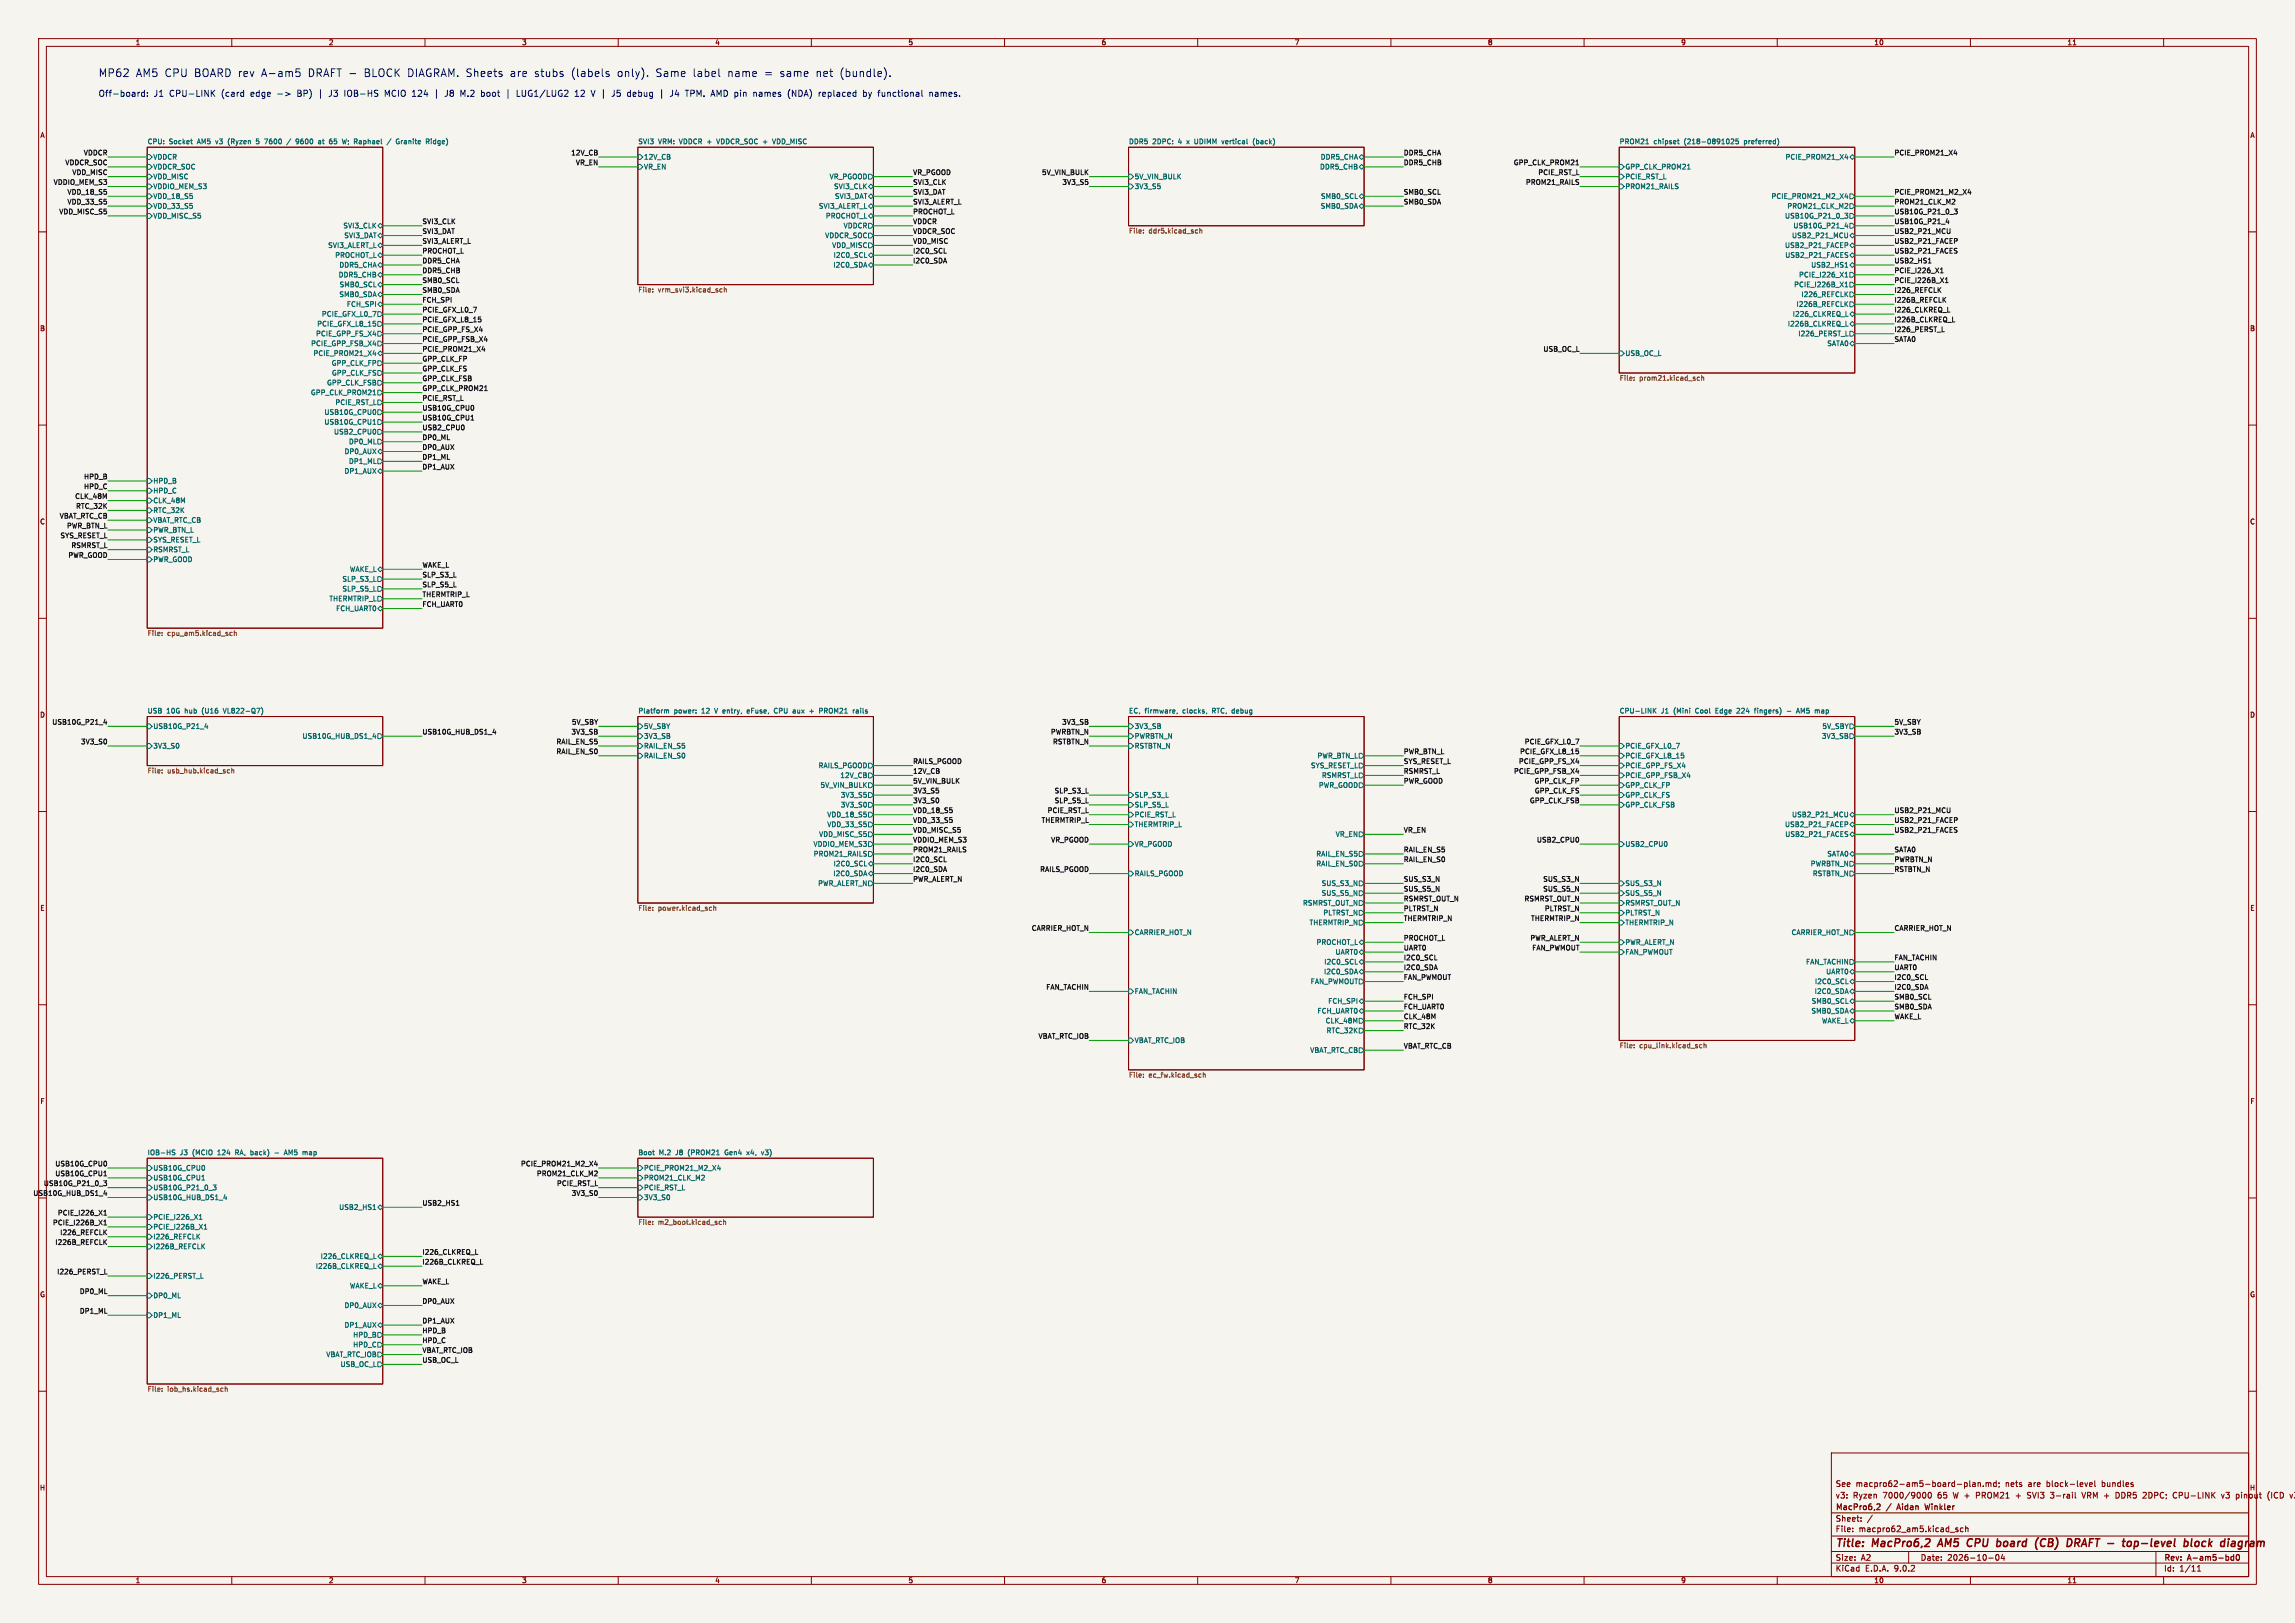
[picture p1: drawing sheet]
<svg xmlns="http://www.w3.org/2000/svg" width="594mm" height="420mm" viewBox="0 0 594 420" stroke-linecap="round" stroke-linejoin="round" font-family="sans-serif">
<defs><g id="words">
<g font-size="2.8" fill="#0000c2">
<text x="25.4" y="20.1">MP62</text>
<text x="35.1" y="20.1">AM5 CPU BOARD rev</text>
<text x="67.7" y="20.1">A-am5</text>
<text x="79.8" y="20.1">DRAFT -</text>
<text x="94.4" y="20.1">BLOCK DIAGRAM. Sheets</text>
<text x="132.4" y="20.1">are</text>
<text x="138.8" y="20.1">stubs</text>
<text x="148.3" y="20.1">(labels</text>
<text x="160.3" y="20.1">only).</text>
<text x="170.4" y="20.1">Same</text>
<text x="180" y="20.1">label</text>
<text x="189" y="20.1">name</text>
<text x="198.6" y="20.1">=</text>
<text x="202.7" y="20.1">same</text>
<text x="212.1" y="20.1">net</text>
<text x="218.3" y="20.1">(bundle).</text>
</g>
<g font-size="2.8" fill="#840000">
<text x="475" y="400.9">Title:</text>
<text x="484.7" y="400.9">MacPro6,2</text>
<text x="502.6" y="400.9">AM5</text>
<text x="510.8" y="400.9">CPU</text>
<text x="519.3" y="400.9">board</text>
<text x="530.1" y="400.9">(CB)</text>
<text x="539" y="400.9">DRAFT -</text>
<text x="555.1" y="400.9">top-level</text>
<text x="571.7" y="400.9">block</text>
<text x="582.1" y="400.9">diagram</text>
</g>
<g font-size="2.2" fill="#0000c2">
<text x="25.4" y="25.2">Off-board:</text>
<text x="39.8" y="25.2">J1</text>
<text x="43.9" y="25.2">CPU-LINK</text>
<text x="57.4" y="25.2">(card</text>
<text x="65.1" y="25.2">edge</text>
<text x="77.4" y="25.2">BP)</text>
<text x="83" y="25.2">|</text>
<text x="85.9" y="25.2">J3</text>
<text x="90" y="25.2">IOB-HS</text>
<text x="100.6" y="25.2">MCIO 124</text>
<text x="116.6" y="25.2">J8</text>
<text x="120.7" y="25.2">M.2</text>
<text x="126.2" y="25.2">boot</text>
<text x="135.7" y="25.2">LUG1/LUG2</text>
<text x="150.9" y="25.2">12</text>
<text x="155.3" y="25.2">V</text>
<text x="158" y="25.2">|</text>
<text x="160.9" y="25.2">J5</text>
<text x="165" y="25.2">debug</text>
<text x="173.5" y="25.2">|</text>
<text x="176.4" y="25.2">J4</text>
<text x="180.5" y="25.2">TPM. AMD pin</text>
<text x="198.5" y="25.2">names</text>
<text x="207.5" y="25.2">(NDA)</text>
<text x="215.6" y="25.2">replaced</text>
<text x="227.3" y="25.2">by</text>
<text x="231.3" y="25.2">functional</text>
<text x="244.7" y="25.2">names.</text>
</g>
<g font-size="2.1" fill="#840000">
<text x="475" y="388">v3:</text>
<text x="475" y="385">See</text>
<text x="479.6" y="388">Ryzen</text>
<text x="480.3" y="385">macpro62-am5-board-plan.md;</text>
<text x="487.4" y="388">7000/9000</text>
<text x="501.7" y="388">65</text>
<text x="505.8" y="388">W +</text>
<text x="512" y="388">PROM21</text>
<text x="519.1" y="385">nets</text>
<text x="522.5" y="388">+</text>
<text x="525.1" y="385">are</text>
<text x="525.6" y="388">SVI3</text>
<text x="530" y="385">block-level</text>
<text x="531.8" y="388">3-rail</text>
<text x="540.1" y="388">VRM +</text>
<text x="544.4" y="385">bundles</text>
<text x="549.1" y="388">DDR5</text>
<text x="556.3" y="388">2DPC;</text>
<text x="564.3" y="388">CPU-LINK</text>
<text x="577" y="388">v3</text>
<text x="580.9" y="388">pinout</text>
<text x="589.2" y="388">(ICD</text>
<text x="475" y="394">Sheet:</text>
<text x="475" y="391.2">MacPro6,2</text>
<text x="488.5" y="391.2">/</text>
<text x="491.8" y="391.2">Aidan</text>
<text x="499.6" y="391.2">Winkler</text>
<text x="475" y="396.7">File:</text>
<text x="481.1" y="396.7">macpro62_am5.kicad_sch</text>
<text x="475" y="406.9">KiCad</text>
<text x="475" y="404.1">Size:</text>
<text x="481.7" y="404.1">A2</text>
<text x="482.7" y="406.9">E.D.A.</text>
<text x="490.3" y="406.9">9.0.2</text>
<text x="497" y="404.1">Date:</text>
<text x="504" y="404.1">2026-10-04</text>
<text x="560" y="404.3">Rev:</text>
<text x="560" y="406.9">Id:</text>
<text x="564.1" y="406.9">1/11</text>
<text x="566.4" y="404.3">A-am5-bd0</text>
</g>
<g font-size="1.8" fill="#840000">
<text x="35" y="11.9">1</text>
<text x="85" y="11.9">2</text>
<text x="135" y="11.9">3</text>
<text x="185" y="11.9">4</text>
<text x="235" y="11.9">5</text>
<text x="285" y="11.9">6</text>
<text x="335" y="11.9">7</text>
<text x="385" y="11.9">8</text>
<text x="435" y="11.9">9</text>
<text x="485" y="11.9">10</text>
<text x="535" y="11.9">11</text>
<text x="10.3" y="35.9">A</text>
<text x="582.3" y="35.9">A</text>
<text x="10.3" y="85.9">B</text>
<text x="582.3" y="85.9">B</text>
<text x="10.3" y="135.9">C</text>
<text x="582.3" y="135.9">C</text>
<text x="10.3" y="185.9">D</text>
<text x="582.3" y="185.9">D</text>
<text x="10.3" y="235.9">E</text>
<text x="582.3" y="235.9">E</text>
<text x="10.3" y="285.9">F</text>
<text x="582.3" y="285.9">F</text>
<text x="10.3" y="335.9">G</text>
<text x="582.3" y="335.9">G</text>
<text x="10.2" y="385.9">H</text>
<text x="582.2" y="385.9">H</text>
<text x="35" y="409.9">1</text>
<text x="85" y="409.9">2</text>
<text x="135" y="409.9">3</text>
<text x="185" y="409.9">4</text>
<text x="235" y="409.9">5</text>
<text x="285" y="409.9">6</text>
<text x="335" y="409.9">7</text>
<text x="385" y="409.9">8</text>
<text x="435" y="409.9">9</text>
<text x="485" y="409.9">10</text>
<text x="535" y="409.9">11</text>
</g>
<g font-size="1.8" fill="#0f0f0f">
<text x="21.6" y="40.3">VDDCR</text>
<text x="147.7" y="40.3">12V_CB</text>
<text x="363.2" y="40.3">DDR5_CHA</text>
<text x="490.2" y="40.3">PCIE_PROM21_X4</text>
<text x="13.8" y="47.9">VDDIO_MEM_S3</text>
<text x="16.8" y="42.8">VDDCR_SOC</text>
<text x="18.6" y="45.4">VDD_MISC</text>
<text x="148.9" y="42.8">VR_EN</text>
<text x="236.2" y="45.4">VR_PGOOD</text>
<text x="236.2" y="47.9">SVI3_CLK</text>
<text x="269.6" y="45.4">5V_VIN_BULK</text>
<text x="274.8" y="47.9">3V3_S5</text>
<text x="363.2" y="42.8">DDR5_CHB</text>
<text x="391.7" y="42.8">GPP_CLK_PROM21</text>
<text x="394.8" y="47.9">PROM21_RAILS</text>
<text x="398" y="45.4">PCIE_RST_L</text>
<text x="17.3" y="50.5">VDD_18_S5</text>
<text x="17.3" y="53">VDD_33_S5</text>
<text x="236.2" y="53">SVI3_ALERT_L</text>
<text x="236.2" y="50.5">SVI3_DAT</text>
<text x="363.2" y="50.5">SMB0_SCL</text>
<text x="363.2" y="53">SMB0_SDA</text>
<text x="490.2" y="50.5">PCIE_PROM21_M2_X4</text>
<text x="490.2" y="53">PROM21_CLK_M2</text>
<text x="15.2" y="55.5">VDD_MISC_S5</text>
<text x="109.2" y="58.1">SVI3_CLK</text>
<text x="236.2" y="55.5">PROCHOT_L</text>
<text x="236.2" y="58.1">VDDCR</text>
<text x="490.2" y="55.5">USB10G_P21_0_3</text>
<text x="490.2" y="58.1">USB10G_P21_4</text>
<text x="109.2" y="60.6">SVI3_DAT</text>
<text x="109.2" y="63.2">SVI3_ALERT_L</text>
<text x="109.2" y="65.7">PROCHOT_L</text>
<text x="236.2" y="63.2">VDD_MISC</text>
<text x="236.2" y="60.6">VDDCR_SOC</text>
<text x="236.2" y="65.7">I2C0_SCL</text>
<text x="490.2" y="65.7">USB2_P21_FACES</text>
<text x="490.2" y="60.6">USB2_P21_MCU</text>
<text x="490.2" y="63.2">USB2_P21_FACEP</text>
<text x="109.2" y="68.2">DDR5_CHA</text>
<text x="109.2" y="70.8">DDR5_CHB</text>
<text x="236.2" y="68.2">I2C0_SDA</text>
<text x="490.2" y="68.2">USB2_HS1</text>
<text x="490.2" y="70.8">PCIE_I226_X1</text>
<text x="109.2" y="73.3">SMB0_SCL</text>
<text x="109.2" y="75.9">SMB0_SDA</text>
<text x="490.2" y="73.3">PCIE_I226B_X1</text>
<text x="490.2" y="75.9">I226_REFCLK</text>
<text x="109.2" y="78.4">FCH_SPI</text>
<text x="109.2" y="80.9">PCIE_GFX_L0_7</text>
<text x="109.2" y="83.5">PCIE_GFX_L8_15</text>
<text x="490.2" y="78.4">I226B_REFCLK</text>
<text x="490.2" y="80.9">I226_CLKREQ_L</text>
<text x="490.2" y="83.5">I226B_CLKREQ_L</text>
<text x="109.2" y="86">PCIE_GPP_FS_X4</text>
<text x="109.2" y="88.6">PCIE_GPP_FSB_X4</text>
<text x="490.2" y="86">I226_PERST_L</text>
<text x="490.2" y="88.6">SATA0</text>
<text x="109.2" y="91.1">PCIE_PROM21_X4</text>
<text x="109.2" y="93.6">GPP_CLK_FP</text>
<text x="399.4" y="91.1">USB_OC_L</text>
<text x="109.2" y="96.2">GPP_CLK_FS</text>
<text x="109.2" y="98.7">GPP_CLK_FSB</text>
<text x="109.2" y="101.3">GPP_CLK_PROM21</text>
<text x="109.2" y="103.8">PCIE_RST_L</text>
<text x="109.2" y="106.3">USB10G_CPU0</text>
<text x="109.2" y="108.9">USB10G_CPU1</text>
<text x="109.2" y="111.4">USB2_CPU0</text>
<text x="109.2" y="114">DP0_ML</text>
<text x="109.2" y="116.5">DP0_AUX</text>
<text x="109.2" y="119">DP1_ML</text>
<text x="21.6" y="124.1">HPD_B</text>
<text x="109.2" y="121.6">DP1_AUX</text>
<text x="19.3" y="129.2">CLK_48M</text>
<text x="19.6" y="131.7">RTC_32K</text>
<text x="21.6" y="126.7">HPD_C</text>
<text x="15.3" y="134.3">VBAT_RTC_CB</text>
<text x="17.2" y="136.8">PWR_BTN_L</text>
<text x="15.5" y="139.4">SYS_RESET_L</text>
<text x="18.4" y="141.9">RSMRST_L</text>
<text x="17.6" y="144.4">PWR_GOOD</text>
<text x="109.2" y="149.5">SLP_S3_L</text>
<text x="109.2" y="147">WAKE_L</text>
<text x="109.2" y="152.1">SLP_S5_L</text>
<text x="109.2" y="154.6">THERMTRIP_L</text>
<text x="109.2" y="157.1">FCH_UART0</text>
<text x="13.4" y="187.6">USB10G_P21_4</text>
<text x="109.2" y="190.2">USB10G_HUB_DS1_4</text>
<text x="147.8" y="190.2">3V3_SB</text>
<text x="147.9" y="187.6">5V_SBY</text>
<text x="271.9" y="190.2">PWRBTN_N</text>
<text x="274.8" y="187.6">3V3_SB</text>
<text x="490.2" y="190.2">3V3_SB</text>
<text x="490.2" y="187.6">5V_SBY</text>
<text x="20.8" y="192.7">3V3_S0</text>
<text x="143.9" y="195.2">RAIL_EN_S0</text>
<text x="143.9" y="192.7">RAIL_EN_S5</text>
<text x="236.2" y="197.8">RAILS_PGOOD</text>
<text x="272.4" y="192.7">RSTBTN_N</text>
<text x="363.2" y="197.8">SYS_RESET_L</text>
<text x="363.2" y="195.2">PWR_BTN_L</text>
<text x="393" y="197.8">PCIE_GPP_FS_X4</text>
<text x="393.3" y="195.2">PCIE_GFX_L8_15</text>
<text x="394.5" y="192.7">PCIE_GFX_L0_7</text>
<text x="236.2" y="202.9">5V_VIN_BULK</text>
<text x="236.2" y="200.3">12V_CB</text>
<text x="363.2" y="202.9">PWR_GOOD</text>
<text x="363.2" y="200.3">RSMRST_L</text>
<text x="391.7" y="200.3">PCIE_GPP_FSB_X4</text>
<text x="397.1" y="202.9">GPP_CLK_FP</text>
<text x="236.2" y="207.9">3V3_S0</text>
<text x="236.2" y="205.4">3V3_S5</text>
<text x="272.8" y="207.9">SLP_S5_L</text>
<text x="272.8" y="205.4">SLP_S3_L</text>
<text x="395.9" y="207.9">GPP_CLK_FSB</text>
<text x="397.1" y="205.4">GPP_CLK_FS</text>
<text x="236.2" y="210.5">VDD_18_S5</text>
<text x="236.2" y="213">VDD_33_S5</text>
<text x="236.2" y="215.6">VDD_MISC_S5</text>
<text x="269.5" y="213">THERMTRIP_L</text>
<text x="271" y="210.5">PCIE_RST_L</text>
<text x="363.2" y="215.6">VR_EN</text>
<text x="490.2" y="215.6">USB2_P21_FACES</text>
<text x="490.2" y="213">USB2_P21_FACEP</text>
<text x="490.2" y="210.5">USB2_P21_MCU</text>
<text x="236.2" y="218.1">VDDIO_MEM_S3</text>
<text x="236.2" y="220.6">PROM21_RAILS</text>
<text x="271.9" y="218.1">VR_PGOOD</text>
<text x="363.2" y="220.6">RAIL_EN_S5</text>
<text x="397.7" y="218.1">USB2_CPU0</text>
<text x="490.2" y="220.6">SATA0</text>
<text x="236.2" y="223.2">I2C0_SCL</text>
<text x="236.2" y="225.7">I2C0_SDA</text>
<text x="269.1" y="225.7">RAILS_PGOOD</text>
<text x="363.2" y="223.2">RAIL_EN_S0</text>
<text x="490.2" y="225.7">RSTBTN_N</text>
<text x="490.2" y="223.2">PWRBTN_N</text>
<text x="236.2" y="228.3">PWR_ALERT_N</text>
<text x="363.2" y="230.8">SUS_S5_N</text>
<text x="363.2" y="233.3">RSMRST_OUT_N</text>
<text x="363.2" y="228.3">SUS_S3_N</text>
<text x="394.5" y="233.3">RSMRST_OUT_N</text>
<text x="399.3" y="230.8">SUS_S5_N</text>
<text x="399.3" y="228.3">SUS_S3_N</text>
<text x="363.2" y="235.9">PLTRST_N</text>
<text x="363.2" y="238.4">THERMTRIP_N</text>
<text x="396.2" y="238.4">THERMTRIP_N</text>
<text x="399.7" y="235.9">PLTRST_N</text>
<text x="266.9" y="241">CARRIER_HOT_N</text>
<text x="363.2" y="243.5">PROCHOT_L</text>
<text x="396" y="243.5">PWR_ALERT_N</text>
<text x="490.2" y="241">CARRIER_HOT_N</text>
<text x="363.2" y="248.6">I2C0_SCL</text>
<text x="363.2" y="251.1">I2C0_SDA</text>
<text x="363.2" y="246">UART0</text>
<text x="396.5" y="246">FAN_PWMOUT</text>
<text x="490.2" y="251.1">UART0</text>
<text x="490.2" y="248.6">FAN_TACHIN</text>
<text x="270.7" y="256.2">FAN_TACHIN</text>
<text x="363.2" y="253.7">FAN_PWMOUT</text>
<text x="490.2" y="256.2">I2C0_SDA</text>
<text x="490.2" y="253.7">I2C0_SCL</text>
<text x="363.2" y="263.8">CLK_48M</text>
<text x="363.2" y="261.3">FCH_UART0</text>
<text x="363.2" y="258.7">FCH_SPI</text>
<text x="490.2" y="263.8">WAKE_L</text>
<text x="490.2" y="261.3">SMB0_SDA</text>
<text x="490.2" y="258.7">SMB0_SCL</text>
<text x="268.7" y="268.9">VBAT_RTC_IOB</text>
<text x="363.2" y="266.4">RTC_32K</text>
<text x="363.2" y="271.4">VBAT_RTC_CB</text>
<text x="14.2" y="301.9">USB10G_CPU0</text>
<text x="14.2" y="304.5">USB10G_CPU1</text>
<text x="134.7" y="301.9">PCIE_PROM21_M2_X4</text>
<text x="138.8" y="304.5">PROM21_CLK_M2</text>
<text x="8.5" y="309.5">USB10G_HUB_DS1_4</text>
<text x="11.2" y="307">USB10G_P21_0_3</text>
<text x="144" y="307">PCIE_RST_L</text>
<text x="147.8" y="309.5">3V3_S0</text>
<text x="13.6" y="317.2">PCIE_I226B_X1</text>
<text x="14.9" y="314.6">PCIE_I226_X1</text>
<text x="109.2" y="312.1">USB2_HS1</text>
<text x="14.2" y="322.2">I226B_REFCLK</text>
<text x="15.5" y="319.7">I226_REFCLK</text>
<text x="14.7" y="329.9">I226_PERST_L</text>
<text x="109.2" y="327.3">I226B_CLKREQ_L</text>
<text x="109.2" y="324.8">I226_CLKREQ_L</text>
<text x="20.5" y="334.9">DP0_ML</text>
<text x="109.2" y="332.4">WAKE_L</text>
<text x="20.5" y="340">DP1_ML</text>
<text x="109.2" y="337.5">DP0_AUX</text>
<text x="109.2" y="342.6">DP1_AUX</text>
<text x="109.2" y="345.1">HPD_B</text>
<text x="109.2" y="347.6">HPD_C</text>
<text x="109.2" y="350.2">VBAT_RTC_IOB</text>
<text x="109.2" y="352.7">USB_OC_L</text>
</g>
<g font-size="1.8" fill="#006464">
<text x="38.1" y="37.4">CPU:</text>
<text x="39.6" y="41.5">VDDCR</text>
<text x="43.7" y="37.4">Socket</text>
<text x="51.2" y="37.4">AM5</text>
<text x="56.1" y="37.4">v3</text>
<text x="59.5" y="37.4">(Ryzen</text>
<text x="67" y="37.4">5</text>
<text x="69.4" y="37.4">7600</text>
<text x="77.9" y="37.4">9600</text>
<text x="83.9" y="37.4">at</text>
<text x="86.9" y="37.4">65</text>
<text x="90.5" y="37.4">W; Raphael</text>
<text x="102.5" y="37.4">/</text>
<text x="105" y="37.4">Granite</text>
<text x="113" y="37.4">Ridge)</text>
<text x="165.1" y="37.4">SVI3</text>
<text x="166.6" y="41.5">12V_CB</text>
<text x="170.4" y="37.4">VRM: VDDCR +</text>
<text x="186.1" y="37.4">VDDCR_SOC +</text>
<text x="200.9" y="37.4">VDD_MISC</text>
<text x="292.1" y="37.4">DDR5</text>
<text x="298.3" y="37.4">2DPC:</text>
<text x="305.1" y="37.4">4</text>
<text x="307.5" y="37.4">x</text>
<text x="309.7" y="37.4">UDIMM</text>
<text x="316.9" y="37.4">vertical</text>
<text x="325.2" y="37.4">(back)</text>
<text x="341.7" y="41.5">DDR5_CHA</text>
<text x="419.1" y="37.4">PROM21</text>
<text x="428" y="37.4">chipset</text>
<text x="436" y="37.4">(218-0891025</text>
<text x="451.7" y="37.4">preferred)</text>
<text x="462" y="41.5">PCIE_PROM21_X4</text>
<text x="39.6" y="44">VDDCR_SOC</text>
<text x="39.6" y="46.6">VDD_MISC</text>
<text x="166.6" y="44">VR_EN</text>
<text x="214.6" y="46.6">VR_PGOOD</text>
<text x="293.6" y="46.6">5V_VIN_BULK</text>
<text x="341.5" y="44">DDR5_CHB</text>
<text x="420.6" y="44">GPP_CLK_PROM21</text>
<text x="420.6" y="46.6">PCIE_RST_L</text>
<text x="39.6" y="49.1">VDDIO_MEM_S3</text>
<text x="39.6" y="51.7">VDD_18_S5</text>
<text x="215.7" y="49.1">SVI3_CLK</text>
<text x="216" y="51.7">SVI3_DAT</text>
<text x="293.6" y="49.1">3V3_S5</text>
<text x="341.8" y="51.7">SMB0_SCL</text>
<text x="420.6" y="49.1">PROM21_RAILS</text>
<text x="458.4" y="51.7">PCIE_PROM21_M2_X4</text>
<text x="39.6" y="54.2">VDD_33_S5</text>
<text x="39.6" y="56.7">VDD_MISC_S5</text>
<text x="88.7" y="59.3">SVI3_CLK</text>
<text x="211.8" y="54.2">SVI3_ALERT_L</text>
<text x="213.6" y="56.7">PROCHOT_L</text>
<text x="218.2" y="59.3">VDDCR</text>
<text x="341.7" y="54.2">SMB0_SDA</text>
<text x="461.9" y="56.7">USB10G_P21_0_3</text>
<text x="462.5" y="54.2">PROM21_CLK_M2</text>
<text x="464.1" y="59.3">USB10G_P21_4</text>
<text x="84.8" y="64.4">SVI3_ALERT_L</text>
<text x="89" y="61.8">SVI3_DAT</text>
<text x="213.5" y="61.8">VDDCR_SOC</text>
<text x="215.3" y="64.4">VDD_MISC</text>
<text x="461.9" y="64.4">USB2_P21_FACEP</text>
<text x="463.7" y="61.8">USB2_P21_MCU</text>
<text x="86.6" y="66.9">PROCHOT_L</text>
<text x="87.5" y="72">DDR5_CHB</text>
<text x="87.7" y="69.4">DDR5_CHA</text>
<text x="215.6" y="69.4">I2C0_SDA</text>
<text x="215.6" y="66.9">I2C0_SCL</text>
<text x="461.9" y="66.9">USB2_P21_FACES</text>
<text x="465.5" y="72">PCIE_I226_X1</text>
<text x="468.7" y="69.4">USB2_HS1</text>
<text x="87.7" y="77.1">SMB0_SDA</text>
<text x="87.8" y="74.5">SMB0_SCL</text>
<text x="464.2" y="74.5">PCIE_I226B_X1</text>
<text x="466.1" y="77.1">I226_REFCLK</text>
<text x="83.2" y="82.1">PCIE_GFX_L0_7</text>
<text x="89.7" y="79.6">FCH_SPI</text>
<text x="463.9" y="82.1">I226_CLKREQ_L</text>
<text x="464.8" y="79.6">I226B_REFCLK</text>
<text x="80.4" y="89.8">PCIE_GPP_FSB_X4</text>
<text x="81.7" y="87.2">PCIE_GPP_FS_X4</text>
<text x="82" y="84.7">PCIE_GFX_L8_15</text>
<text x="462.6" y="84.7">I226B_CLKREQ_L</text>
<text x="465.3" y="87.2">I226_PERST_L</text>
<text x="472.8" y="89.8">SATA0</text>
<text x="81" y="92.3">PCIE_PROM21_X4</text>
<text x="85.7" y="94.8">GPP_CLK_FP</text>
<text x="420.6" y="92.3">USB_OC_L</text>
<text x="84.5" y="99.9">GPP_CLK_FSB</text>
<text x="85.8" y="97.4">GPP_CLK_FS</text>
<text x="80.3" y="102.5">GPP_CLK_PROM21</text>
<text x="83.8" y="107.5">USB10G_CPU0</text>
<text x="86.7" y="105">PCIE_RST_L</text>
<text x="83.8" y="110.1">USB10G_CPU1</text>
<text x="86.3" y="112.6">USB2_CPU0</text>
<text x="89.1" y="117.7">DP0_AUX</text>
<text x="90.2" y="115.2">DP0_ML</text>
<text x="39.6" y="125.3">HPD_B</text>
<text x="89.1" y="122.8">DP1_AUX</text>
<text x="90.2" y="120.2">DP1_ML</text>
<text x="39.6" y="127.9">HPD_C</text>
<text x="39.6" y="130.4">CLK_48M</text>
<text x="39.6" y="132.9">RTC_32K</text>
<text x="39.6" y="135.5">VBAT_RTC_CB</text>
<text x="39.6" y="138">PWR_BTN_L</text>
<text x="39.6" y="140.6">SYS_RESET_L</text>
<text x="39.6" y="143.1">RSMRST_L</text>
<text x="39.6" y="145.6">PWR_GOOD</text>
<text x="90.4" y="148.2">WAKE_L</text>
<text x="85.1" y="155.8">THERMTRIP_L</text>
<text x="88.5" y="150.7">SLP_S3_L</text>
<text x="88.5" y="153.3">SLP_S5_L</text>
<text x="86.9" y="158.3">FCH_UART0</text>
<text x="38.1" y="184.7">USB</text>
<text x="43.1" y="184.7">10G</text>
<text x="47.9" y="184.7">hub</text>
<text x="52.6" y="184.7">(U16</text>
<text x="58.3" y="184.7">VL822-Q7)</text>
<text x="165.1" y="184.7">Platform</text>
<text x="174.4" y="184.7">power:</text>
<text x="181.7" y="184.7">12</text>
<text x="185.3" y="184.7">V entry,</text>
<text x="194.1" y="184.7">eFuse,</text>
<text x="201.3" y="184.7">CPU</text>
<text x="206.3" y="184.7">aux</text>
<text x="210.8" y="184.7">+</text>
<text x="213.6" y="184.7">PROM21</text>
<text x="222.5" y="184.7">rails</text>
<text x="292.1" y="184.7">EC,</text>
<text x="296.3" y="184.7">firmware,</text>
<text x="306.2" y="184.7">clocks,</text>
<text x="314.1" y="184.7">RTC, debug</text>
<text x="419.1" y="184.7">CPU-LINK</text>
<text x="429.9" y="184.7">J1</text>
<text x="433.3" y="184.7">(Mini</text>
<text x="439.1" y="184.7">Cool</text>
<text x="444.5" y="184.7">Edge</text>
<text x="450.2" y="184.7">224</text>
<text x="455" y="184.7">fingers)</text>
<text x="466.3" y="184.7">AM5</text>
<text x="471.2" y="184.7">map</text>
<text x="39.6" y="188.8">USB10G_P21_4</text>
<text x="78.2" y="191.4">USB10G_HUB_DS1_4</text>
<text x="166.6" y="188.8">5V_SBY</text>
<text x="166.6" y="191.4">3V3_SB</text>
<text x="293.6" y="188.8">3V3_SB</text>
<text x="293.6" y="191.4">PWRBTN_N</text>
<text x="471.4" y="191.4">3V3_SB</text>
<text x="471.6" y="188.8">5V_SBY</text>
<text x="39.6" y="193.9">3V3_S0</text>
<text x="166.6" y="193.9">RAIL_EN_S5</text>
<text x="166.6" y="196.4">RAIL_EN_S0</text>
<text x="293.6" y="193.9">RSTBTN_N</text>
<text x="340.9" y="196.4">PWR_BTN_L</text>
<text x="420.6" y="193.9">PCIE_GFX_L0_7</text>
<text x="420.6" y="196.4">PCIE_GFX_L8_15</text>
<text x="211.8" y="199">RAILS_PGOOD</text>
<text x="217.4" y="201.5">12V_CB</text>
<text x="339.2" y="199">SYS_RESET_L</text>
<text x="342" y="201.5">RSMRST_L</text>
<text x="420.6" y="199">PCIE_GPP_FS_X4</text>
<text x="420.6" y="201.5">PCIE_GPP_FSB_X4</text>
<text x="212.2" y="204.1">5V_VIN_BULK</text>
<text x="217.5" y="206.6">3V3_S5</text>
<text x="217.5" y="209.1">3V3_S0</text>
<text x="293.6" y="206.6">SLP_S3_L</text>
<text x="293.6" y="209.1">SLP_S5_L</text>
<text x="341.2" y="204.1">PWR_GOOD</text>
<text x="420.6" y="204.1">GPP_CLK_FP</text>
<text x="420.6" y="206.6">GPP_CLK_FS</text>
<text x="420.6" y="209.1">GPP_CLK_FSB</text>
<text x="214" y="211.7">VDD_18_S5</text>
<text x="214" y="214.2">VDD_33_S5</text>
<text x="293.6" y="211.7">PCIE_RST_L</text>
<text x="293.6" y="214.2">THERMTRIP_L</text>
<text x="461.9" y="214.2">USB2_P21_FACEP</text>
<text x="463.7" y="211.7">USB2_P21_MCU</text>
<text x="210.4" y="219.3">VDDIO_MEM_S3</text>
<text x="210.5" y="221.8">PROM21_RAILS</text>
<text x="211.9" y="216.8">VDD_MISC_S5</text>
<text x="293.6" y="219.3">VR_PGOOD</text>
<text x="340.6" y="221.8">RAIL_EN_S5</text>
<text x="345.6" y="216.8">VR_EN</text>
<text x="420.6" y="219.3">USB2_CPU0</text>
<text x="461.9" y="216.8">USB2_P21_FACES</text>
<text x="472.8" y="221.8">SATA0</text>
<text x="215.6" y="226.9">I2C0_SDA</text>
<text x="215.6" y="224.4">I2C0_SCL</text>
<text x="293.6" y="226.9">RAILS_PGOOD</text>
<text x="340.6" y="224.4">RAIL_EN_S0</text>
<text x="468.5" y="224.4">PWRBTN_N</text>
<text x="469.1" y="226.9">RSTBTN_N</text>
<text x="211.6" y="229.5">PWR_ALERT_N</text>
<text x="342" y="229.5">SUS_S3_N</text>
<text x="342" y="232">SUS_S5_N</text>
<text x="420.6" y="229.5">SUS_S3_N</text>
<text x="420.6" y="232">SUS_S5_N</text>
<text x="337.1" y="234.5">RSMRST_OUT_N</text>
<text x="338.8" y="239.6">THERMTRIP_N</text>
<text x="342.4" y="237.1">PLTRST_N</text>
<text x="420.6" y="234.5">RSMRST_OUT_N</text>
<text x="420.6" y="237.1">PLTRST_N</text>
<text x="420.6" y="239.6">THERMTRIP_N</text>
<text x="293.6" y="242.2">CARRIER_HOT_N</text>
<text x="340.6" y="244.7">PROCHOT_L</text>
<text x="420.6" y="244.7">PWR_ALERT_N</text>
<text x="463.6" y="242.2">CARRIER_HOT_N</text>
<text x="342.6" y="249.8">I2C0_SCL</text>
<text x="345.5" y="247.2">UART0</text>
<text x="420.6" y="247.2">FAN_PWMOUT</text>
<text x="467.3" y="249.8">FAN_TACHIN</text>
<text x="293.6" y="257.4">FAN_TACHIN</text>
<text x="339.1" y="254.9">FAN_PWMOUT</text>
<text x="342.6" y="252.3">I2C0_SDA</text>
<text x="469.6" y="257.4">I2C0_SDA</text>
<text x="469.6" y="254.9">I2C0_SCL</text>
<text x="472.5" y="252.3">UART0</text>
<text x="340.9" y="262.5">FCH_UART0</text>
<text x="343.7" y="259.9">FCH_SPI</text>
<text x="468.7" y="262.5">SMB0_SDA</text>
<text x="468.8" y="259.9">SMB0_SCL</text>
<text x="343" y="265">CLK_48M</text>
<text x="343.2" y="267.6">RTC_32K</text>
<text x="471.4" y="265">WAKE_L</text>
<text x="293.6" y="270.1">VBAT_RTC_IOB</text>
<text x="339" y="272.6">VBAT_RTC_CB</text>
<text x="38.1" y="299">IOB-HS</text>
<text x="46.6" y="299">J3</text>
<text x="49.9" y="299">(MCIO</text>
<text x="56.6" y="299">124</text>
<text x="61.4" y="299">RA, back)</text>
<text x="74.7" y="299">AM5</text>
<text x="79.6" y="299">map</text>
<text x="165.1" y="299">Boot</text>
<text x="170.6" y="299">M.2</text>
<text x="175" y="299">J8</text>
<text x="178.3" y="299">(PROM21</text>
<text x="188.1" y="299">Gen4</text>
<text x="194" y="299">x4,</text>
<text x="198" y="299">v3)</text>
<text x="39.6" y="303.1">USB10G_CPU0</text>
<text x="39.6" y="305.7">USB10G_CPU1</text>
<text x="166.6" y="303.1">PCIE_PROM21_M2_X4</text>
<text x="166.6" y="305.7">PROM21_CLK_M2</text>
<text x="39.6" y="308.2">USB10G_P21_0_3</text>
<text x="39.6" y="310.7">USB10G_HUB_DS1_4</text>
<text x="166.6" y="308.2">PCIE_RST_L</text>
<text x="166.6" y="310.7">3V3_S0</text>
<text x="39.6" y="315.8">PCIE_I226_X1</text>
<text x="87.7" y="313.3">USB2_HS1</text>
<text x="39.6" y="318.4">PCIE_I226B_X1</text>
<text x="39.6" y="320.9">I226_REFCLK</text>
<text x="39.6" y="323.4">I226B_REFCLK</text>
<text x="81.6" y="328.5">I226B_CLKREQ_L</text>
<text x="82.9" y="326">I226_CLKREQ_L</text>
<text x="39.6" y="331.1">I226_PERST_L</text>
<text x="90.4" y="333.6">WAKE_L</text>
<text x="39.6" y="336.1">DP0_ML</text>
<text x="39.6" y="341.2">DP1_ML</text>
<text x="89.1" y="338.7">DP0_AUX</text>
<text x="89.1" y="343.8">DP1_AUX</text>
<text x="91.3" y="346.3">HPD_B</text>
<text x="84.3" y="351.4">VBAT_RTC_IOB</text>
<text x="88" y="353.9">USB_OC_L</text>
<text x="91.3" y="348.8">HPD_C</text>
</g>
<g font-size="1.8" fill="#725600">
<text x="292.1" y="60.7">File:</text>
<text x="297.3" y="60.7">ddr5.kicad_sch</text>
<text x="165.1" y="76">File:</text>
<text x="170.3" y="76">vrm_svi3.kicad_sch</text>
<text x="419.1" y="98.8">File:</text>
<text x="424.3" y="98.8">prom21.kicad_sch</text>
<text x="38.1" y="164.9">File:</text>
<text x="43.3" y="164.9">cpu_am5.kicad_sch</text>
<text x="38.1" y="200.4">File:</text>
<text x="43.3" y="200.4">usb_hub.kicad_sch</text>
<text x="165.1" y="236">File:</text>
<text x="170.3" y="236">power.kicad_sch</text>
<text x="419.1" y="271.6">File:</text>
<text x="424.3" y="271.6">cpu_link.kicad_sch</text>
<text x="292.1" y="279.2">File:</text>
<text x="297.3" y="279.2">ec_fw.kicad_sch</text>
<text x="165.1" y="317.3">File:</text>
<text x="170.3" y="317.3">m2_boot.kicad_sch</text>
<text x="38.1" y="360.5">File:</text>
<text x="43.3" y="360.5">iob_hs.kicad_sch</text>
</g>
</g></defs>
<path d="M0 0h594v420h-594z" fill="#f5f4ef" stroke="#f5f4ef" stroke-width=".26"/>
<g fill="none" stroke="#840000" stroke-width=".26">
<path d="M10 10h574v400h-574zM12 12h570v396h-570zM60 10v2M110 10v2M160 10v2M210 10v2M260 10v2M310 10v2M360 10v2M410 10v2M460 10v2M510 10v2"/>
<path d="M536.6 11.6h.7M560 10v2M38.1 38.1h61v124.5h-61zM165.1 38.1h61v35.6h-61zM292.1 38.1h61v20.3h-61zM419.1 38.1h61v58.4h-61zM10 60h2M582 60h2M10 110h2M582 110h2M10 160h2M582 160h2"/>
<path d="M38.1 185.4h61v12.7h-61zM165.1 185.4h61v48.3h-61zM292.1 185.4h61v91.5h-61zM419.1 185.4h61v83.8h-61zM10 210h2M582 210h2M10 260h2M582 260h2M38.1 299.7h61v58.4h-61zM165.1 299.7h61v15.3h-61zM582 310h2M10 360h2"/>
<path d="M474 376h108v32h-108zM582 360h2M474 397.5h108M474 391.5h108M479.5 396.2v.2M479.5 395.4v.2M481.7 393.5v.2M481.7 392.7v.2M484.6 392.1l-1.3 1.9M497.8 386.2h.2a.8 .8 0 0 1 .5 .7 .8 .8 0 0 1-.5 .8l-.2-.1M499.2 386.3l.2-.1a.8 .8 0 0 1 .5 .7 .8 .8 0 0 1-.5 .8l-.4-.6zM506.7 395.4h-.3l-.2 .2v.2l.5 .1v.4h-.5"/>
<path d="M508.1 395.4h-.4l-.3 .3 .1 .6h.6M508.7 395.5l.6-.1 .1 1M508.7 394.9v1.5M509.8 383.2v1.3l.2 .2M510.6 383.7h.6v1M511.2 384l-.7 .3 .2 .4 .5-.1M512 383.8l.5-.1 .1 1M512 383.7v1M513.3 384.5v.2M514 383.8l.5-.1 .2 .2M514 383.7v1M514.7 383.9l.2-.2h.3l.1 1"/>
<path d="M514.7 383.9v.8M516.7 383.7h-.5l-.2 .3 .1 .6h.6M516.7 383.2v1.5M517.4 383.7v.2M517.5 384.6l-.2 .3M524.7 387.6l.6 .1M525 386.2l-.3 .3 .3 .4M530.7 386.2h.9l-.5 .5h.2M530.7 387.6l.6 .1M537.1 386.2v1.3l.2 .2M538.8 386.2l.5 1.5 .5-1.5M540.8 384.2l.7-.2v-.3h-.5l-.2 .2 .1 .7h.6"/>
<path d="M542.2 383.2v1.3l.2 .2M547.7 386.2a.76 .76 0 0 1 .8 .7 .76 .76 0 0 1-.8 .8M555.4 386.2l.1 .6-.9 .9h.9M563 386.2l.4 .1M563.4 387.5l-.4 .2M575 386.7l.3 1 .4-1M576.1 386.2h.9M576.1 387.5l.2 .2M580.2 386.2v.1M580.2 386.7v1M587.2 388l.2 .2M587.4 386l-.2 .2"/>
<path d="M588 386.2v1.5M60 408v2M110 408v2M160 408v2M210 408v2M260 408v2M310 408v2M360 408v2M410 408v2M460 408v2M474 404.5h108M474 401.5h108"/>
<path d="M494 401.5v3M510 408v2M514.7 403.2h1.2M516.7 402.4l.2-.1a.8 .8 0 0 1 .5 .7 .8 .8 0 0 1-.5 .8l-.4-.6zM518.3 402.2l-.3 1.1h.9M518.7 402.8v1M536.6 409.6h.7M558 401.5v6.5M560 408v2M568.7 406.6h.9M568.7 405.5l.5-.4v1.5"/>
</g>
<path d="M486 389.2h.5l.1 .4-.9 1.1h.9M491.1 390.2h.7M491.4 389.2l-.5 1.5M498.2 389.2l.4 1.5 .2-1.1 .3 1.1M577.7 402.8h.4M578.1 402.3v1.5M578.1 403.7l-.4 .1M578.9 402.4l.2-.1a.8 .8 0 0 1 .6 .7 .8 .8 0 0 1-.6 .8l-.3-.6z" fill="none" stroke="#840000" stroke-width=".3"/>
<g fill="none" stroke="#840000" stroke-width=".4">
<path d="M502.4 398.2l-1 2M510.2 398.2l-.7 .3M527.6 397.9l-.1 .1M528.2 399.7l.5 .5 .6-.2M529.4 398.3h-.8l-.4 .8M537.6 399.2l.5 1M538.3 398.9l-.4 .3h-.8M538.3 398.6l-.3-.4h-.8l-.2 2M552.6 399l.5-.1 .4 .3-.3 .9h-.8M552.6 398.9l-.3 2M554.3 399.4h1.5M568.3 399.1l.3-.2 .5 .2v.7l-.2 .3-.5 .1-.3-.2z"/>
<path d="M570.9 399h-.7l-.3 .8 .3 .4 .6-.1M580.2 398.9l.2 .1M580.4 398.9l-.2 1.6M581.3 398.9l-.1 1.3M581.4 399.1l-.1 .1M509.5 400.1h.7"/>
</g>
<g fill="none" stroke="#006464" stroke-width=".26">
<path d="M49.3 36.4h.5M49.7 37.2h.1M66.3 37.1l.2 .1M67 36h-.6l-.1 .6 .2-.2M68.4 36h.9l-.6 1.2M75.3 35.9l-1.1 1.6M77.3 36.5l-.2 .2h-.4v-.6l.4-.1 .2 .2v.7l-.6 .3M82.5 36.4h.5v.8M83 36.7l-.6 .2 .2 .3h.4M85.9 36.6v.5M89.7 36l-.3 1.2M101.2 35.9l-1.1 1.6"/>
<path d="M103.9 36.4v.8M104.2 36.4l-.3 .2M111.6 36v.1M111.6 36.4v.8M112.6 36.4l-.4 .2v.5l.4 .1M185.5 36l.4 1.2M199.9 36l.4 1.2M316.2 36.4l.3 .8M324.7 35.8a1.46 1.46 0 0 0 0 1.9M426 37.2h.7M434.1 36.4h.5M434.3 36v1l.3 .2"/>
<path d="M448 36.1l.5-.1 .3 .3-.8 .9h.8M449.9 36h-.6v.6l.6-.1v.6h-.6M460 35.8a1.46 1.46 0 0 1 0 1.9M38.1 40h.6l.7 .6-.7 .7h-.6zM38.1 42.5h.6l.7 .7-.7 .6h-.6zM38.1 45.1h.6l.7 .6-.7 .7h-.6zM38.1 47.6h.6l.7 .7-.7 .6h-.6zM38.1 50.2h.6l.7 .6-.7 .6h-.6zM38.1 52.7h.6l.7 .6-.7 .7h-.6zM38.1 55.2h.6l.7 .7-.7 .6h-.6zM97.8 58.4l.6-.6 .7 .6-.7 .7zM165.1 40h.6l.7 .6-.7 .7h-.6z"/>
<path d="M165.1 42.5h.6l.7 .7-.7 .6h-.6zM224.8 45.1h.6l.7 .6-.7 .7h-.6zM224.8 48.3l.6-.7 .7 .7-.7 .6zM224.8 50.8l.6-.6 .7 .6-.7 .6zM224.8 53.3l.6-.6 .7 .6-.7 .7zM224.8 55.9l.6-.7 .7 .7-.7 .6zM224.8 57.8h.6l.7 .6-.7 .7h-.6zM292.1 45.1h.6l.7 .6-.7 .7h-.6zM292.1 47.6h.6l.7 .7-.7 .6h-.6zM351.8 40.6l.6-.6 .7 .6-.7 .7zM351.8 50.8l.6-.6 .7 .6-.7 .6zM351.8 53.3l.6-.6 .7 .6-.7 .7z"/>
<path d="M352.4 42.5l.7 .7-.7 .6-.6-.6zM419.1 42.5h.6l.7 .7-.7 .6h-.6zM419.1 45.1h.6l.7 .6-.7 .7h-.6zM419.1 47.6h.6l.7 .7-.7 .6h-.6zM436.7 43.8h.8M477.5 55.2h.8l-.5 .5 .4 .1v.5h-.7M477.5 40.8h.8M477.5 51h.8M477.8 57.7l-.3 .9h.8M478.1 40.4v.8M478.1 50.5v.9M478.1 58.2v.8"/>
<path d="M478.1 52.7l.1 .5-.7 .7h.8M478.8 40.6l.6-.6 .7 .6-.7 .7zM478.8 50.2h.6l.7 .6-.7 .6h-.6zM478.8 52.7h.6l.7 .6-.7 .7h-.6zM478.8 55.2h.6l.7 .7-.7 .6h-.6zM478.8 57.8h.6l.7 .6-.7 .7h-.6zM97.8 61l.6-.7 .7 .7-.7 .6zM97.8 63.5l.6-.6 .7 .6-.7 .6zM97.8 68.6l.6-.7 .7 .7-.7 .6zM97.8 71.1l.6-.6 .7 .6-.7 .7zM97.8 73.7l.6-.7 .7 .7-.7 .6zM97.8 76.2l.6-.6 .7 .6-.7 .6z"/>
<path d="M97.8 78.7l.6-.6 .7 .6-.7 .7zM98.4 65.4l.7 .6-.7 .7-.6-.7zM223.8 66.6h.6M224.8 60.3h.6l.7 .7-.7 .6h-.6zM224.8 62.9h.6l.7 .6-.7 .6h-.6zM224.8 68.6l.6-.7 .7 .7-.7 .6zM225.4 65.4l.7 .6-.7 .7-.6-.7zM477.5 69.2h.8M477.5 71.7h.8M477.5 70.8l.4-.4v1.3M477.5 73.3l.4-.3v1.2M477.5 74.2h.8"/>
<path d="M477.7 76.1l.6 .7M477.7 78.6l.6 .7M478 62.8l.3 .3-.3 .4M478 66l.3 .3-.3 .3M478.1 65.3l.2 .1M478.2 60.3v1l-.5 .2M478.3 75.5l-.8 .7M478.3 78l-.8 .8M478.8 61l.6-.7 .7 .7-.7 .6zM478.8 63.5l.6-.6 .7 .6-.7 .6zM478.8 66l.6-.6 .7 .6-.7 .7zM478.8 68.6l.6-.7 .7 .7-.7 .6z"/>
<path d="M478.8 70.5h.6l.7 .6-.7 .7h-.6zM478.8 73h.6l.7 .7-.7 .6h-.6zM478.8 75.6h.6l.7 .6-.7 .6h-.6zM478.8 78.1h.6l.7 .6-.7 .7h-.6zM96.5 91.6h.8M96.6 83.1h.6M97.1 83.7v.6M97.1 91.2v.8M97.8 80.6h.6l.7 .7-.7 .6h-.6zM97.8 83.2h.6l.7 .6-.7 .7h-.6zM97.8 85.7h.6l.7 .7-.7 .6h-.6zM97.8 88.3h.6l.7 .6-.7 .6h-.6z"/>
<path d="M97.8 91.4l.6-.6 .7 .6-.7 .7zM97.8 93.3h.6l.7 .7-.7 .6h-.6zM97.8 95.9h.6l.7 .6-.7 .7h-.6zM97.8 98.4h.6l.7 .7-.7 .6h-.6zM419.1 90.8h.6l.7 .6-.7 .7h-.6zM477.8 81.9h.6M477.8 84.4h.6M477.8 86.9h.6M478.8 81.3l.6-.7 .7 .7-.7 .6zM478.8 83.8l.6-.6 .7 .6-.7 .7zM478.8 85.7h.6l.7 .7-.7 .6h-.6zM478.8 88.9l.6-.6 .7 .6-.7 .6z"/>
<path d="M96.5 102.2h.8M96.5 109.8h.8M96.8 108.7l.1-.2v1.3M97.1 106.1l.2 .4-.2 .7M97.2 111.3v.8M97.8 101h.6l.7 .6-.7 .6h-.6zM97.8 103.5h.6l.7 .6-.7 .7h-.6zM97.8 106h.6l.7 .7-.7 .6h-.6zM97.8 108.6h.6l.7 .6-.7 .7h-.6zM97.8 111.1h.6l.7 .7-.7 .6h-.6zM97.8 113.7h.6l.7 .6-.7 .6h-.6zM97.8 116.8l.6-.6 .7 .6-.7 .7z"/>
<path d="M97.8 118.7h.6l.7 .7-.7 .6h-.6zM38.1 123.8h.6l.7 .7-.7 .6h-.6zM38.1 126.4h.6l.7 .6-.7 .6h-.6zM38.1 128.9h.6l.7 .6-.7 .7h-.6zM38.1 131.4h.6l.7 .7-.7 .6h-.6zM38.1 134h.6l.7 .6-.7 .7h-.6zM38.1 136.5h.6l.7 .7-.7 .6h-.6zM38.1 139.1h.6l.7 .6-.7 .6h-.6zM97.8 121.9l.6-.6 .7 .6-.7 .7zM38.1 141.6h.6l.7 .6-.7 .7h-.6zM38.1 144.1h.6l.7 .7-.7 .6h-.6zM97.8 149.2h.6l.7 .7-.7 .6h-.6z"/>
<path d="M97.8 151.8h.6l.7 .6-.7 .6h-.6zM97.8 154.3h.6l.7 .6-.7 .7h-.6zM97.8 157.5l.6-.7 .7 .7-.7 .6zM98.4 146.7l.7 .6-.7 .7-.6-.7zM38.1 187.3h.6l.7 .7-.7 .6h-.6zM38.1 192.4h.6l.7 .6-.7 .7h-.6zM53.3 187.2l-.3 .9h.8M53.6 187.7v.8M57.7 183.3l.5 1.2M67.7 183.1a1.46 1.46 0 0 1 0 1.9M96.8 189.7l-.3 1h.8M97.1 190.2v.9"/>
<path d="M97.8 189.9h.6l.7 .6-.7 .6h-.6zM165.1 187.3h.6l.7 .7-.7 .6h-.6zM165.1 189.9h.6l.7 .6-.7 .6h-.6zM165.1 192.4h.6l.7 .6-.7 .7h-.6zM165.1 194.9h.6l.7 .7-.7 .6h-.6zM172.2 183.7l.3 .2M172.5 183.9l.2-.2 .3 .1 .1 .7M172.5 183.9v.6M193.6 183.7l-.2 .2 .2 .6M194 184l-.6 .1M200.8 183.3a.68 .68 0 0 0-.4 .6 .68 .68 0 0 0 .4 .6M205.4 183.7l.4 .1"/>
<path d="M205.8 184.5h-.4M205.8 184l-.4 .1M209.6 184.1h1M210.1 183.6v.9M212.1 183.3h.5l.3 .2-.2 .4h-.6M221.1 183.7h.1M222 183.7l-.4 .1M222 184.1l-.4 .1v.3h.4M224.8 197.5h.6l.7 .6-.7 .7h-.6zM292.1 187.3h.6l.7 .7-.7 .6h-.6zM292.1 189.9h.6l.7 .6-.7 .6h-.6zM292.1 192.4h.6l.7 .6-.7 .7h-.6z"/>
<path d="M303.9 183.7l.2 .3-.6 .1M304.1 184.5h-.2M304.7 184.5l-.1 .2M312.3 184.5l-.1 .2M351.8 194.9h.6l.7 .7-.7 .6h-.6zM351.8 197.5h.6l.7 .6-.7 .7h-.6zM419.1 192.4h.6l.7 .6-.7 .7h-.6zM419.1 194.9h.6l.7 .7-.7 .6h-.6zM419.1 197.5h.6l.7 .6-.7 .7h-.6zM428.1 183.8l.5 .7M428.6 183.3l-.7 .7M435.2 194.9h.6"/>
<path d="M435.7 195.4v.7M449.7 183.3l-.1 .1M450.2 183.8l-.7 .7h.8M454 183.7h.5M454.5 183.3l-.3 .2v1M462.6 184.1h.9M464.9 184.5l.4-1.2 .5 1.2M465 184.2h.6M470.4 183.8h.4M478.8 187.3h.6l.7 .7-.7 .6h-.6zM478.8 189.9h.6l.7 .6-.7 .6h-.6zM224.8 200h.6l.7 .7-.7 .6h-.6z"/>
<path d="M224.8 202.6h.6l.7 .6-.7 .6h-.6zM224.8 205.1h.6l.7 .6-.7 .7h-.6zM224.8 207.6h.6l.7 .7-.7 .6h-.6zM224.8 210.2h.6l.7 .6-.7 .7h-.6zM224.8 212.7h.6l.7 .7-.7 .6h-.6zM224.8 215.3h.6l.7 .6-.7 .6h-.6zM224.8 217.8h.6l.7 .6-.7 .7h-.6zM292.1 205.1h.6l.7 .6-.7 .7h-.6zM292.1 207.6h.6l.7 .7-.7 .6h-.6zM292.1 210.2h.6l.7 .6-.7 .7h-.6zM292.1 212.7h.6l.7 .7-.7 .6h-.6zM292.1 217.8h.6l.7 .6-.7 .7h-.6z"/>
<path d="M351.8 200h.6l.7 .7-.7 .6h-.6zM351.8 202.6h.6l.7 .6-.7 .6h-.6zM351.8 215.3h.6l.7 .6-.7 .6h-.6zM419.1 200h.6l.7 .7-.7 .6h-.6zM419.1 202.6h.6l.7 .6-.7 .6h-.6zM419.1 205.1h.6l.7 .6-.7 .7h-.6zM419.1 207.6h.6l.7 .7-.7 .6h-.6zM419.1 217.8h.6l.7 .6-.7 .7h-.6zM431.4 218v.8M478 212.7l.3 .2-.3 .4M478 215.9l.3 .2-.3 .4M478.1 215.2l.2 .1"/>
<path d="M478.2 210.1v1.1l-.5 .2M478.8 210.8l.6-.6 .7 .6-.7 .7zM478.8 213.4l.6-.7 .7 .7-.7 .6zM478.8 215.9l.6-.6 .7 .6-.7 .6zM223.8 224.1h.6M224.8 220.3h.6l.7 .7-.7 .6h-.6zM224.8 223.5l.6-.6 .7 .6-.7 .7zM224.8 226.1l.6-.7 .7 .7-.7 .6zM224.8 228h.6l.7 .6-.7 .6h-.6zM292.1 225.4h.6l.7 .7-.7 .6h-.6zM351.8 220.3h.6l.7 .7-.7 .6h-.6zM351.8 222.9h.6l.7 .6-.7 .7h-.6z"/>
<path d="M351.8 228h.6l.7 .6-.7 .6h-.6zM351.8 230.5h.6l.7 .6-.7 .7h-.6zM351.8 233h.6l.7 .7-.7 .6h-.6zM351.8 235.6h.6l.7 .6-.7 .7h-.6zM351.8 238.1h.6l.7 .7-.7 .6h-.6zM419.1 228h.6l.7 .6-.7 .6h-.6zM419.1 230.5h.6l.7 .6-.7 .7h-.6zM419.1 233h.6l.7 .7-.7 .6h-.6zM419.1 235.6h.6l.7 .6-.7 .7h-.6zM419.1 238.1h.6l.7 .7-.7 .6h-.6zM478.8 221l.6-.7 .7 .7-.7 .6zM478.8 222.9h.6l.7 .6-.7 .7h-.6z"/>
<path d="M478.8 225.4h.6l.7 .7-.7 .6h-.6zM292.1 240.7h.6l.7 .6-.7 .6h-.6zM292.1 255.9h.6l.7 .6-.7 .7h-.6zM350.8 249.5h.6M351.8 243.8l.6-.6 .7 .6-.7 .7zM351.8 246.4l.6-.7 .7 .7-.7 .6zM351.8 248.9l.6-.6 .7 .6-.7 .7zM351.8 251.5l.6-.7 .7 .7-.7 .6zM351.8 253.4h.6l.7 .6-.7 .6h-.6zM351.8 259.1l.6-.7 .7 .7-.7 .6zM419.1 243.2h.6l.7 .6-.7 .7h-.6zM419.1 245.7h.6l.7 .7-.7 .6h-.6z"/>
<path d="M477.8 254.6h.6M478.8 240.7h.6l.7 .6-.7 .6h-.6zM478.8 248.3h.6l.7 .6-.7 .7h-.6zM478.8 251.5l.6-.7 .7 .7-.7 .6zM478.8 254l.6-.6 .7 .6-.7 .6zM478.8 256.5l.6-.6 .7 .6-.7 .7zM478.8 259.1l.6-.7 .7 .7-.7 .6zM292.1 268.6h.6l.7 .6-.7 .7h-.6zM351.8 261.6l.6-.6 .7 .6-.7 .7zM351.8 263.5h.6l.7 .7-.7 .6h-.6zM351.8 266.1h.6l.7 .6-.7 .6h-.6zM351.8 271.1h.6l.7 .7-.7 .6h-.6z"/>
<path d="M479.4 261l.7 .6-.7 .7-.6-.7zM479.4 263.5l.7 .7-.7 .6-.6-.6zM44.7 298.1l.5 .2 .1 .3-.3 .2h-.4M44.7 297.6h.6M71.2 298.4h.9M73.5 298.8l.4-1.2 .5 1.2M73.6 298.5h.6M78.9 298.1l.1 .1M79 298.2v.6M79.1 298l-.1 .2M168.9 298h.5M169.3 298.8h.1"/>
<path d="M193.3 298l.6 .8M193.9 298l-.6 .8M197.1 298l.3 .8 .3-.8M38.1 301.6h.6l.7 .7-.7 .6h-.6zM38.1 304.2h.6l.7 .6-.7 .6h-.6zM38.1 306.7h.6l.7 .6-.7 .7h-.6zM38.1 309.2h.6l.7 .7-.7 .6h-.6zM38.1 314.3h.6l.7 .7-.7 .6h-.6zM38.1 316.9h.6l.7 .6-.7 .6h-.6zM38.1 319.4h.6l.7 .6-.7 .7h-.6zM51.2 319.9l.5 .7M51.6 315.5h.7"/>
<path d="M51.6 314.6l.3-.3v1.2M51.7 319.3l-.7 .8M52.2 305.4h.8M52.5 304.3l.1-.2v1.3M52.8 301.6l.2 .5-.2 .7M52.8 318.1h.8M52.8 317.2l.4-.4v1.3M55.1 306.6h.8l-.4 .5 .4 .2v.5h-.8M58.2 309.1l-.3 .9h.8M58.5 309.6v.9M96.5 313h.8M97.8 312.4l.6-.6 .7 .6-.7 .7z"/>
<path d="M165.1 301.6h.6l.7 .7-.7 .6h-.6zM165.1 304.2h.6l.7 .6-.7 .6h-.6zM165.1 306.7h.6l.7 .6-.7 .7h-.6zM165.1 309.2h.6l.7 .7-.7 .6h-.6zM182.2 304.2l.1 .5-.8 .7h.8M185.7 302.4h.8M186.3 302v.8M38.1 321.9h.6l.7 .7-.7 .6h-.6zM38.1 329.6h.6l.7 .6-.7 .6h-.6zM38.1 334.6h.6l.7 .7-.7 .6h-.6zM38.1 339.7h.6l.7 .7-.7 .6h-.6zM52 330.8h.6"/>
<path d="M52.4 322.4l.6 .8M53 321.9l-.8 .7M96.8 325.7h.6M96.8 328.2h.6M97.8 325.1l.6-.6 .7 .6-.7 .7zM97.8 327.7l.6-.7 .7 .7-.7 .6zM97.8 337.8l.6-.6 .7 .6-.7 .7zM98.4 332.1l.7 .6-.7 .7-.6-.7zM97.8 342.9l.6-.6 .7 .6-.7 .6zM97.8 344.8h.6l.7 .6-.7 .7h-.6zM97.8 347.3h.6l.7 .7-.7 .6h-.6zM97.8 349.9h.6l.7 .6-.7 .7h-.6z"/>
<path d="M97.8 352.4h.6l.7 .7-.7 .6h-.6z"/>
</g>
<g fill="none" stroke="#725600" stroke-width=".26">
<path d="M295.9 59.5v.2M309.6 59.5h.4M310.5 59.6l.5-.1 .1 .8M310.5 59.1v1.2M168.9 75.5v.1M168.9 74.8v.1M186.9 74.8l-.4-.1-.2 .3 .1 .5h.5M187.5 74.8h.4l.1 .8M187.5 74.3v1.3M295.9 60.2v.1M310 60.3h-.4M422.9 98.3v.1"/>
<path d="M422.9 97.6v.2M439.9 97.6h-.4l-.2 .2 .1 .6h.5M440.4 97.7l.5-.1 .1 .8M440.4 97.2v1.2M41.9 164.4v.1M41.9 163.7v.1M60.1 163.7l-.4-.1-.2 .3 .1 .5h.5M60.6 163.7h.5l.1 .8M60.6 163.2v1.3M41.9 199.2v.2M41.9 199.9v.1M58.9 200h.5"/>
<path d="M58.9 199.2h.5M60 199.3l.5-.1v.8M60 198.8v1.2M168.9 234.8v.1M168.9 235.5v.1M183.8 234.7l.4 .1M184.2 235.5l-.4 .1M184.7 234.9l.5-.1 .1 .8M184.7 234.3v1.3M295.9 278.7v.1M295.9 278v.1M310.8 277.9l.1 .1"/>
<path d="M310.9 278.7l-.1 .1M311.4 277.5v1.3M311.4 278h.5l.1 .8M422.9 270.4v.1M422.9 271v.2M440.5 270.4l-.4-.1-.2 .2 .1 .6h.5M441 270.4h.5l.1 .8M441 269.9v1.3M168.9 316.1v.1M168.9 316.8v.1M186.7 316.1l-.3-.1-.3 .3 .1 .5h.5M187.3 316.1h.5v.8"/>
<path d="M187.3 315.6v1.3M41.9 359.3v.1M41.9 359.9v.2M57.4 359.2l.3 .1M57.7 360l-.3 .1M58.3 359.3h.5v.8M58.3 358.8v1.3"/>
</g>
<g fill="none" stroke="#0f0f0f" stroke-width=".26">
<path d="M505.7 39.7h.8M506.3 39.3v.8M407.9 42.7h.7M504 56.6l-.3 .9h.8M504.3 57.1v.8M504.7 59.2v1l-.5 .2M505.8 54.1h.8l-.4 .5 .3 .1v.5h-.7M505.9 51.6v.5l-.7 .7h.8M509.4 49.9h.8M510 49.4v.9M244.4 65.5h.6M499.1 68.1h.7"/>
<path d="M501.8 75l.6 .7M502.2 70.6h.8M502.2 69.7l.4-.4v1.3M502.4 74.4l-.8 .7M503.1 77.5l.5 .7M503.5 73.1h.7M503.5 72.2l.4-.3v1.2M503.6 77l-.7 .7M506.3 64.9l.2 .3-.2 .3M506.3 64.3h.2M506.3 61.7l.3 .3-.3 .4M123.8 82h.6"/>
<path d="M124.4 82.6v.6M124.7 90.5h.8M125.3 90.1v.8M502.7 85.8h.6M504.1 80.8h.6M505.4 83.3h.6M120.1 110.2v.8M121.9 108.7h.7M122.1 107.6l.2-.2v1.3M122.4 105l.2 .4-.2 .7M125.4 101.1h.7M27.2 186.1l-.3 .9h.8"/>
<path d="M27.5 186.6v.8M127.9 188.7l-.3 .9h.8M128.2 189.1v.9M407.9 193.8h.6M408.5 194.3v.7M408.5 216.9v.8M504.7 209v1.1l-.5 .2M506.3 214.8l.2 .2-.2 .4M506.3 211.6l.3 .2-.3 .4M506.3 214.1l.2 .1M244.4 223h.6M371.4 248.4h.6"/>
<path d="M498.4 253.5h.6M26.8 305.6h.8l-.4 .4 .3 .2v.5h-.7M26.9 317h.7M26.9 313.5l.3-.3v1.2M26.9 316.1l.3-.4v1.3M26.9 304.3h.7M26.9 314.4h.7M27.1 318.8l.5 .7M27.1 303.2l.1-.2v1.3M27.2 308l-.3 .9h.8M27.4 300.5l.2 .5-.2 .7M27.5 308.5v.9"/>
<path d="M27.6 318.3l-.7 .7M118.1 311.9h.7M153.9 301.3h.8M154.5 300.9v.8M154.5 303.1v.5l-.7 .7h.8M27.1 321.3l.5 .8M27.1 329.7h.6M27.6 320.8l-.7 .7M123.1 324.6h.6M124.4 327.1h.6"/>
</g>
<g fill="none" stroke="#009600" stroke-width=".26">
<path d="M27.9 48.3h10.2M27.9 55.9h10.2M27.9 53.3h10.2M27.9 50.8h10.2M27.9 45.7h10.2M27.9 43.2h10.2M27.9 40.6h10.2M99.1 58.4h10.1M154.9 43.2h10.2M154.9 40.6h10.2M226.1 48.3h10.1M226.1 58.4h10.1"/>
<path d="M226.1 55.9h10.1M226.1 53.3h10.1M226.1 50.8h10.1M226.1 45.7h10.1M281.9 48.3h10.2M281.9 45.7h10.2M353.1 53.3h10.1M353.1 50.8h10.1M353.1 43.2h10.1M353.1 40.6h10.1M408.9 48.3h10.2M408.9 45.7h10.2"/>
<path d="M408.9 43.2h10.2M480.1 58.4h10.1M480.1 55.9h10.1M480.1 53.3h10.1M480.1 50.8h10.1M480.1 40.6h10.1M99.1 71.1h10.1M99.1 68.6h10.1M99.1 66h10.1M99.1 63.5h10.1M99.1 61h10.1M99.1 73.7h10.1"/>
<path d="M99.1 76.2h10.1M99.1 78.7h10.1M226.1 68.6h10.1M226.1 66h10.1M226.1 63.5h10.1M226.1 61h10.1M480.1 71.1h10.1M480.1 68.6h10.1M480.1 66h10.1M480.1 63.5h10.1M480.1 61h10.1M480.1 73.7h10.1"/>
<path d="M480.1 76.2h10.1M480.1 78.7h10.1M99.1 99.1h10.1M99.1 81.3h10.1M99.1 83.8h10.1M99.1 86.4h10.1M99.1 88.9h10.1M99.1 91.4h10.1M99.1 94h10.1M99.1 96.5h10.1M408.9 91.4h10.2M480.1 81.3h10.1"/>
<path d="M480.1 83.8h10.1M480.1 86.4h10.1M480.1 88.9h10.1M99.1 119.4h10.1M99.1 106.7h10.1M99.1 104.1h10.1M99.1 101.6h10.1M99.1 109.2h10.1M99.1 111.8h10.1M99.1 114.3h10.1M99.1 116.8h10.1M27.9 129.5h10.2"/>
<path d="M27.9 139.7h10.2M27.9 137.2h10.2M27.9 134.6h10.2M27.9 132.1h10.2M27.9 127h10.2M27.9 124.5h10.2M99.1 121.9h10.1M27.9 144.8h10.2M27.9 142.2h10.2M99.1 157.5h10.1M99.1 154.9h10.1M99.1 152.4h10.1"/>
<path d="M99.1 147.3h10.1M99.1 149.9h10.1M27.9 193h10.2M27.9 188h10.2M99.1 190.5h10.1M154.9 193h10.2M154.9 195.6h10.2M154.9 188h10.2M154.9 190.5h10.2M226.1 198.1h10.1M281.9 193h10.2M281.9 188h10.2"/>
<path d="M281.9 190.5h10.2M353.1 195.6h10.1M353.1 198.1h10.1M408.9 193h10.2M408.9 195.6h10.2M408.9 198.1h10.2M480.1 188h10.1M480.1 190.5h10.1M226.1 208.3h10.1M226.1 205.7h10.1M226.1 210.8h10.1M226.1 203.2h10.1"/>
<path d="M226.1 213.4h10.1M226.1 215.9h10.1M226.1 200.7h10.1M226.1 218.4h10.1M281.9 208.3h10.2M281.9 205.7h10.2M281.9 210.8h10.2M281.9 213.4h10.2M281.9 218.4h10.2M353.1 203.2h10.1M353.1 215.9h10.1M353.1 200.7h10.1"/>
<path d="M408.9 208.3h10.2M408.9 205.7h10.2M408.9 203.2h10.2M408.9 200.7h10.2M408.9 218.4h10.2M480.1 210.8h10.1M480.1 213.4h10.1M480.1 215.9h10.1M226.1 228.6h10.1M226.1 223.5h10.1M226.1 226.1h10.1M226.1 221h10.1"/>
<path d="M281.9 226.1h10.2M353.1 228.6h10.1M353.1 223.5h10.1M353.1 221h10.1M353.1 231.1h10.1M353.1 233.7h10.1M353.1 238.8h10.1M353.1 236.2h10.1M408.9 228.6h10.2M408.9 231.1h10.2M408.9 233.7h10.2M408.9 238.8h10.2"/>
<path d="M408.9 236.2h10.2M480.1 223.5h10.1M480.1 226.1h10.1M480.1 221h10.1M281.9 256.5h10.2M281.9 241.3h10.2M353.1 251.5h10.1M353.1 248.9h10.1M353.1 259.1h10.1M353.1 254h10.1M353.1 246.4h10.1M353.1 243.8h10.1"/>
<path d="M408.9 246.4h10.2M408.9 243.8h10.2M480.1 256.5h10.1M480.1 251.5h10.1M480.1 241.3h10.1M480.1 248.9h10.1M480.1 259.1h10.1M480.1 254h10.1M281.9 269.2h10.2M353.1 261.6h10.1M353.1 271.8h10.1M353.1 266.7h10.1"/>
<path d="M353.1 264.2h10.1M480.1 261.6h10.1M480.1 264.2h10.1M27.9 302.3h10.2M27.9 304.8h10.2M27.9 307.3h10.2M27.9 309.9h10.2M27.9 315h10.2M27.9 317.5h10.2M99.1 312.4h10.1M154.9 302.3h10.2M154.9 304.8h10.2"/>
<path d="M154.9 307.3h10.2M154.9 309.9h10.2M27.9 320h10.2M27.9 322.6h10.2M27.9 335.3h10.2M27.9 330.2h10.2M99.1 332.7h10.1M99.1 337.8h10.1M99.1 325.1h10.1M99.1 327.7h10.1M27.9 340.4h10.2M99.1 353.1h10.1"/>
<path d="M99.1 350.5h10.1M99.1 348h10.1M99.1 345.4h10.1M99.1 342.9h10.1"/>
</g>
<g fill="none" stroke="#0000c2" stroke-width=".26">
<path d="M76.6 17.8h1M76.6 18.7l.7-.1 .4 .4-.2 .7h-.9M157.4 19.2l.3 .2-.3 .4M157.4 18.5l.2 .1M230.4 19.6v.2M36 23.9h.2M37.4 24l-.5-.1-.3 .3 .2 .7h.6M37.4 23.3v1.6M38.1 24.8v.1M38.1 24v.1M54.9 24l.7 .9M55.6 23.3l-.9 1"/>
<path d="M71.9 24.3h1.2M73.9 23.9l1.2 .4-1.2 .5M85.2 24.9h.1M89.3 23.3v1.6M100.2 24.5l-.5-1.2v1.6M113 23.2v2.3M115.8 23.3l-.1 1.4-.5 .2M119.3 23.3l.5 1.2 .6-1.2M125.1 23.9l.3 .3v.4l-.3 .3M131.5 23.2v2.3M133.8 23.3v1.6h.8M148.9 24.9h.9"/>
<path d="M148.9 23.8l.4-.5v1.6M151.2 24l-.9 .9h1M159.7 24.8l.6 .1M160.5 23.3h-.8v.8l.6-.1M163.9 24.9h.5M164.4 23.9l-.5 .1M164.6 24.3l-.7 .1M175.1 23.3l-.3 1.1h.9M175.5 23.9v1M179.4 23.3l.3 .4-.3 .5M197 23.9l.2 .2v.8M197.2 24.9h-.5"/>
<path d="M197.2 24.3h-.5M204.5 23.1l-.1 .1M205.1 23.3l.9 1.6v-1.6M207.1 23.3h-.3v1.6h.3M214.4 24h.7M214.4 23.9v1.6M215.1 24.8l-.7 .1M224.8 23.9l.4 1M225.2 24.9l-.4 .6M225.6 23.9l-.4 1M230.4 24l.1 .9M242.1 24h.6l.1 .9"/>
<path d="M242.8 24.3l-.8 .3 .3 .3h.5M243.6 23.9v1M244.2 24h-.6"/>
</g>
<use href="#words"/>
</svg>
